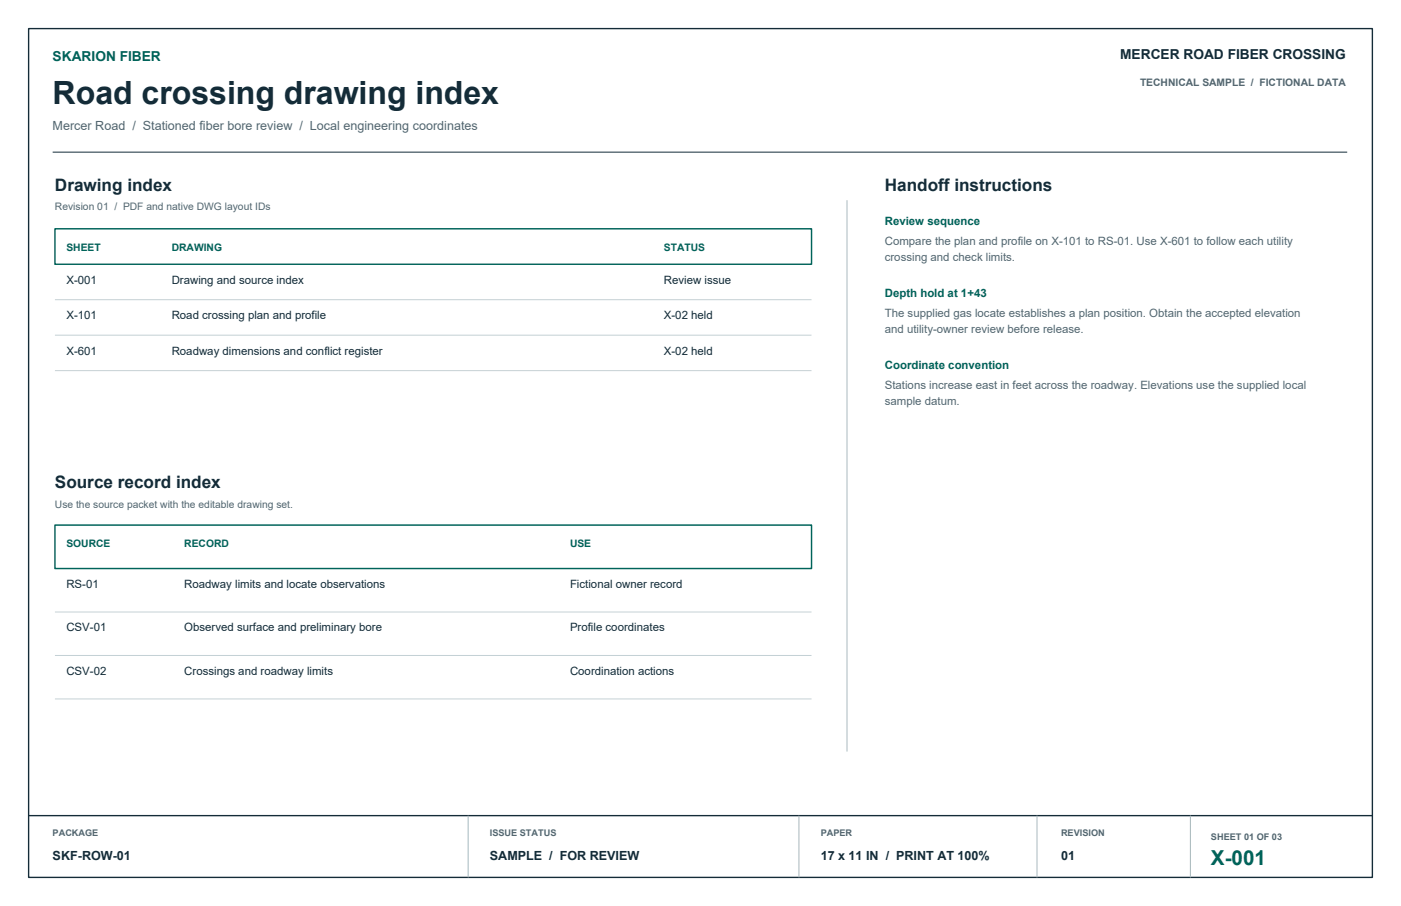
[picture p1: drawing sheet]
<svg xmlns="http://www.w3.org/2000/svg" width="432mm" height="279mm" viewBox="0 0 432 279" stroke-linecap="round" stroke-linejoin="round" font-family="sans-serif">
<defs><g id="words">
<text font-size="9.9" fill="#142c38" x="16.2" y="32.1">Road crossing drawing index</text>
<text font-size="6.3" fill="#00645a" x="373.2" y="266.7">X-001</text>
<g font-size="5.3" fill="#142c38">
<text x="16.9" y="58.9">Drawing index</text>
<text x="272.7" y="58.9">Handoff instructions</text>
<text x="16.9" y="150.6">Source record index</text>
</g>
<text font-size="4.2" fill="#00645a" x="16.2" y="18.7">SKARION FIBER</text>
<text font-size="4.2" fill="#142c38" x="345.2" y="18.3">MERCER ROAD FIBER CROSSING</text>
<text font-size="3.9" fill="#506671" x="16.2" y="40.2">Mercer Road / Stationed fiber bore review / Local engineering coordinates</text>
<g font-size="3.9" fill="#142c38">
<text x="16.2" y="265.3">SKF-ROW-01</text>
<text x="151" y="265.3">SAMPLE / FOR REVIEW</text>
<text x="252.9" y="265.3">17 x 11 IN / PRINT AT 100%</text>
<text x="327" y="265.3">01</text>
</g>
<g font-size="3.5" fill="#00645a">
<text x="272.7" y="69.5">Review sequence</text>
<text x="272.7" y="91.7">Depth hold at 1+43</text>
<text x="272.7" y="113.9">Coordinate convention</text>
</g>
<g font-size="3.5" fill="#506671">
<text x="272.7" y="75.5">Compare the plan and profile on X-101 to RS-01. Use X-601 to follow each utility</text>
<text x="272.7" y="80.4">crossing and check limits.</text>
<text x="272.7" y="97.7">The supplied gas locate establishes a plan position. Obtain the accepted elevation</text>
<text x="272.7" y="102.7">and utility-owner review before release.</text>
<text x="272.7" y="119.9">Stations increase east in feet across the roadway. Elevations use the supplied local</text>
<text x="272.7" y="124.9">sample datum.</text>
</g>
<g font-size="3.5" fill="#142c38">
<text x="20.5" y="87.5">X-001</text>
<text x="52.9" y="87.5">Drawing and source index</text>
<text x="204.6" y="87.5">Review issue</text>
<text x="20.5" y="98.4">X-101</text>
<text x="52.9" y="98.4">Road crossing plan and profile</text>
<text x="204.6" y="98.4">X-02 held</text>
<text x="20.5" y="109.4">X-601</text>
<text x="52.9" y="109.4">Roadway dimensions and conflict register</text>
<text x="204.6" y="109.4">X-02 held</text>
<text x="20.5" y="181.3">RS-01</text>
<text x="56.8" y="181.3">Roadway limits and locate observations</text>
<text x="175.7" y="181.3">Fictional owner record</text>
<text x="20.5" y="194.7">CSV-01</text>
<text x="56.8" y="194.7">Observed surface and preliminary bore</text>
<text x="175.7" y="194.7">Profile coordinates</text>
<text x="20.5" y="208.1">CSV-02</text>
<text x="56.8" y="208.1">Crossings and roadway limits</text>
<text x="175.7" y="208.1">Coordination actions</text>
</g>
<g font-size="3.2" fill="#506671">
<text x="351.4" y="26.5">TECHNICAL SAMPLE / FICTIONAL DATA</text>
<text x="16.9" y="64.9">Revision 01 / PDF and native DWG layout IDs</text>
<text x="16.9" y="156.6">Use the source packet with the editable drawing set.</text>
</g>
<g font-size="3.2" fill="#00645a">
<text x="20.5" y="77.3">SHEET</text>
<text x="52.9" y="77.3">DRAWING</text>
<text x="204.6" y="77.3">STATUS</text>
<text x="20.5" y="168.6">SOURCE</text>
<text x="56.8" y="168.6">RECORD</text>
<text x="175.7" y="168.6">USE</text>
</g>
<g font-size="2.8" fill="#506671">
<text x="16.2" y="257.9">PACKAGE</text>
<text x="151" y="257.9">ISSUE STATUS</text>
<text x="252.9" y="257.9">PAPER</text>
<text x="327" y="257.9">REVISION</text>
<text x="373.2" y="258.9">SHEET 01 OF 03</text>
</g>
</g></defs>
<path d="M8.8 8.8h414.2v261.8h-414.2zM8.8 251.5h414.2" fill="none" stroke="#142c38" stroke-width=".42"/>
<path d="M16.2 46.9h399" fill="none" stroke="#142c38" stroke-width=".31"/>
<path d="M261.1 61.7v170.1M144.3 251.5v19.1M246.2 251.5v19.1M319.6 251.5v19.1M366.9 251.5v19.1" fill="none" stroke="#a9bac0" stroke-width=".31"/>
<path d="M16.9 70.6h233.2v10.9h-233.2zM16.9 161.9h233.2v13.4h-233.2z" fill="none" stroke="#00645a" stroke-width=".45"/>
<path d="M16.9 92.4h233.2M16.9 103.4h233.2M16.9 114.3h233.2M16.9 188.7h233.2M16.9 202.1h233.2M16.9 215.5h233.2" fill="none" stroke="#c4d1d5" stroke-width=".31"/>
<use href="#words"/>
</svg>
